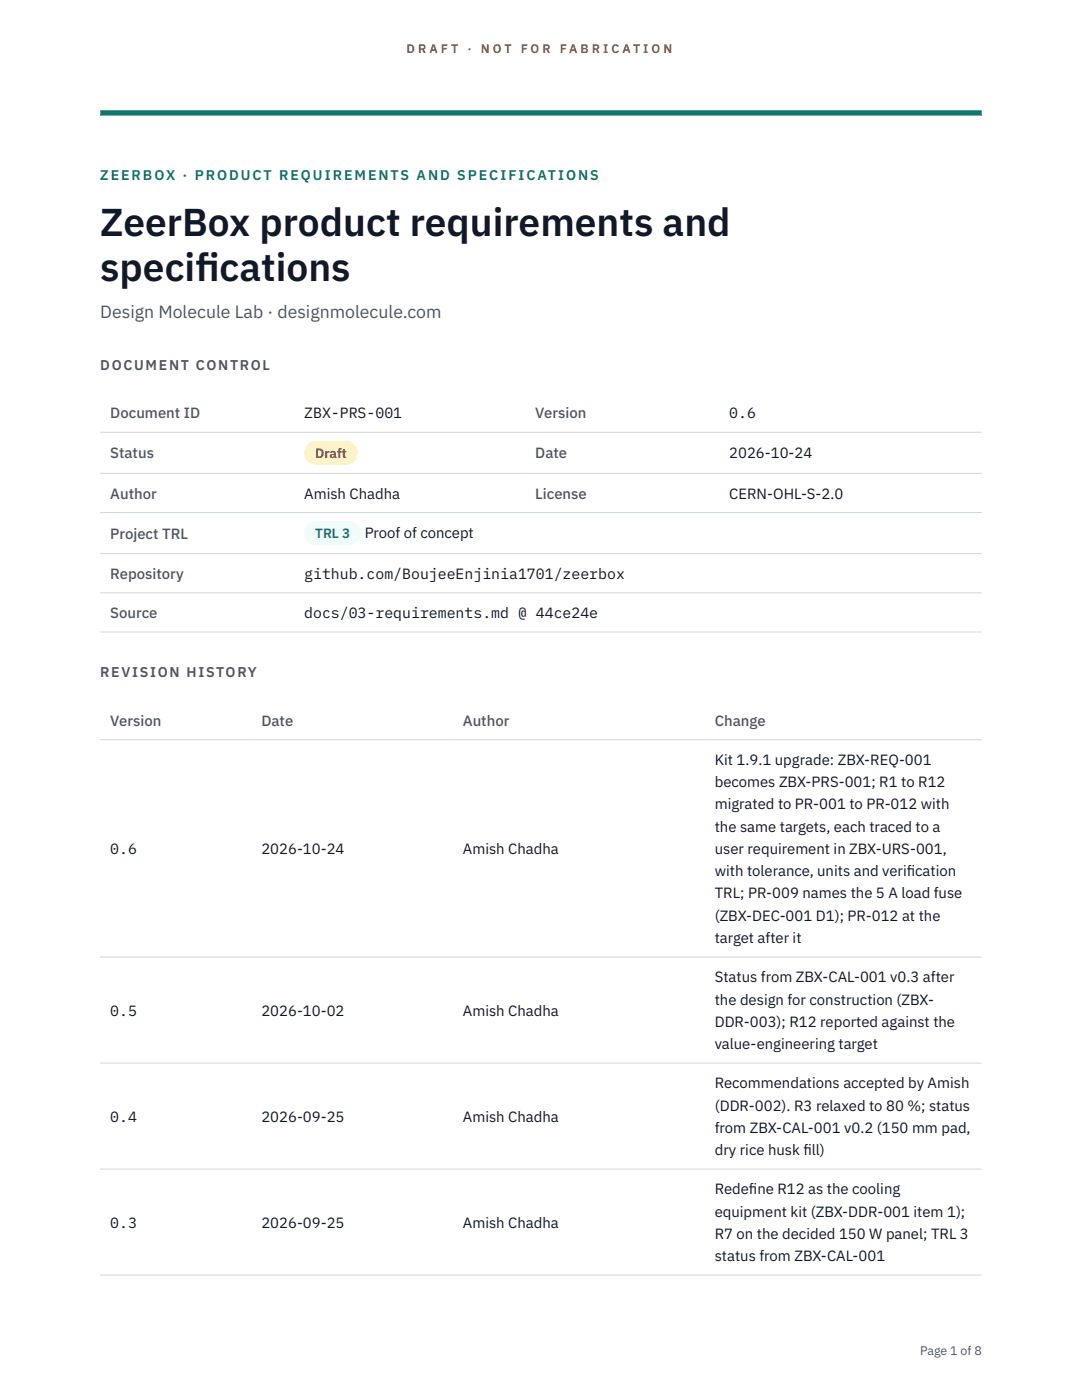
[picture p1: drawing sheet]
<svg xmlns="http://www.w3.org/2000/svg" width="216mm" height="279mm" viewBox="0 0 216 279" stroke-linecap="round" stroke-linejoin="round" font-family="sans-serif">
<defs><g id="words">
<g font-size="7.8" fill="#111827">
<text x="20" y="47.1">ZeerBox product requirements and</text>
<text x="20" y="56">specif</text>
<text x="39" y="56">ications</text>
</g>
<text font-size="3.5" fill="#4b5563" x="20" y="63.5">Design Molecule Lab · designmolecule.com</text>
<g font-size="3" fill="#4b5563">
<text x="22" y="83.5">Document ID</text>
<text x="106.8" y="83.5">Version</text>
<text x="22" y="91.5">Status</text>
<text x="106.8" y="91.5">Date</text>
<text x="22" y="99.5">Author</text>
<text x="106.8" y="99.5">License</text>
<text x="22" y="107.5">Project TRL</text>
<text x="22" y="115.5">Repository</text>
<text x="22" y="123.3">Source</text>
<text x="22" y="144.8">Version</text>
<text x="52.2" y="144.8">Date</text>
<text x="92.4" y="144.8">Author</text>
<text x="142.6" y="144.8">Change</text>
</g>
<g font-size="3" fill="#111827">
<text x="60.7" y="83.5">ZBX-PRS-001</text>
<text x="145.5" y="83.5">0.6</text>
<text x="145.5" y="91.5">2026-10-24</text>
<text x="60.7" y="99.5">Amish Chadha</text>
<text x="145.5" y="99.5">CERN-OHL-S-2.0</text>
<text x="72.8" y="107.4">Proof of concept</text>
<text x="60.7" y="115.5">github.com/BoujeeEnjinia1701/zeerbox</text>
<text x="60.7" y="123.3">docs/03-requirements.md @ 44ce24e</text>
<text x="142.6" y="152.6">Kit 1.9.1 upgrade: ZBX-REQ-001</text>
<text x="142.6" y="157.1">becomes ZBX-PRS-001; R1 to R12</text>
<text x="142.6" y="161.5">migrated to PR-001 to PR-012 with</text>
<text x="142.6" y="166">the same targets, each traced to a</text>
<text x="22" y="170.4">0.6</text>
<text x="52.2" y="170.4">2026-10-24</text>
<text x="92.4" y="170.4">Amish Chadha</text>
<text x="142.6" y="170.4">user requirement in ZBX-URS-001,</text>
<text x="142.6" y="174.9">with tolerance, units and verif</text>
<text x="142.6" y="179.3">TRL; PR-009 names the 5 A load fuse</text>
<text x="180.9" y="174.9">ication</text>
<text x="142.6" y="183.8">(ZBX-DEC-001 D1); PR-012 at the</text>
<text x="142.6" y="188.2">target after it</text>
<text x="142.6" y="196">Status from ZBX-CAL-001 v0.3 after</text>
<text x="22" y="202.7">0.5</text>
<text x="52.2" y="202.7">2026-10-02</text>
<text x="92.4" y="202.7">Amish Chadha</text>
<text x="142.6" y="200.5">the design for construction (ZBX-</text>
<text x="142.6" y="204.9">DDR-003); R12 reported against the</text>
<text x="142.6" y="209.4">value-engineering target</text>
<text x="142.6" y="217.2">Recommendations accepted by Amish</text>
<text x="142.6" y="221.6">(DDR-002). R3 relaxed to 80 %; status</text>
<text x="22" y="223.8">0.4</text>
<text x="52.2" y="223.8">2026-09-25</text>
<text x="92.4" y="223.8">Amish Chadha</text>
<text x="142.6" y="226.1">from ZBX-CAL-001 v0.2 (150 mm pad,</text>
<text x="142.6" y="230.5">dry rice husk f</text>
<text x="160.3" y="230.5">ill)</text>
<text x="142.6" y="238.3">Redef</text>
<text x="149.4" y="238.3">ine R12 as the cooling</text>
<text x="22" y="245">0.3</text>
<text x="52.2" y="245">2026-09-25</text>
<text x="92.4" y="245">Amish Chadha</text>
<text x="142.6" y="242.8">equipment kit (ZBX-DDR-001 item 1);</text>
<text x="142.6" y="247.2">R7 on the decided 150 W panel; TRL 3</text>
<text x="142.6" y="251.7">status from ZBX-CAL-001</text>
</g>
<text font-size="2.8" fill="#0f766e" x="20" y="36">ZEERBOX · PRODUCT REQUIREMENTS AND SPECIFICATIONS</text>
<g font-size="2.8" fill="#4b5563">
<text x="20" y="73.8">DOCUMENT CONTROL</text>
<text x="20" y="135.1">REVISION HISTORY</text>
</g>
<text font-size="2.7" fill="#92400e" x="62.9" y="91.4">Draft</text>
<text font-size="2.7" fill="#0f766e" x="62.9" y="107.4">TRL 3</text>
<g font-size="2.5" fill="#b45309">
<text x="81.1" y="10.5">D R A F T</text>
<text x="93.3" y="10.5">·</text>
<text x="95.9" y="10.5">N O T</text>
<text x="103.9" y="10.5">F O R</text>
<text x="111.7" y="10.5">F A B R I C A T I O N</text>
</g>
<text font-size="2.5" fill="#4b5563" x="183.6" y="270.3">Page 1 of 8</text>
</g></defs>
<path d="M20 23.1h175.9zM20 22h175.9v1.1h-175.9z" fill-rule="evenodd" fill="#0f766e"/>
<path d="M20 86.3h175.9M20 94.5h175.9M20 102.3h175.9M20 110.5h175.9M20 118.3h175.9M20 126.1h175.9M20 147.6h175.9M20 191h175.9M20 212.2h175.9M20 233.3h175.9M20 254.5h175.9" fill="none" stroke="#d1d5db" stroke-width=".2"/>
<path d="M60.7 88h10.7v4.8h-10.7z" fill="#fef3c7"/>
<path d="M60.7 104h11.4v4.8h-11.4z" fill="#f0fdfa"/>
<use href="#words"/>
</svg>
